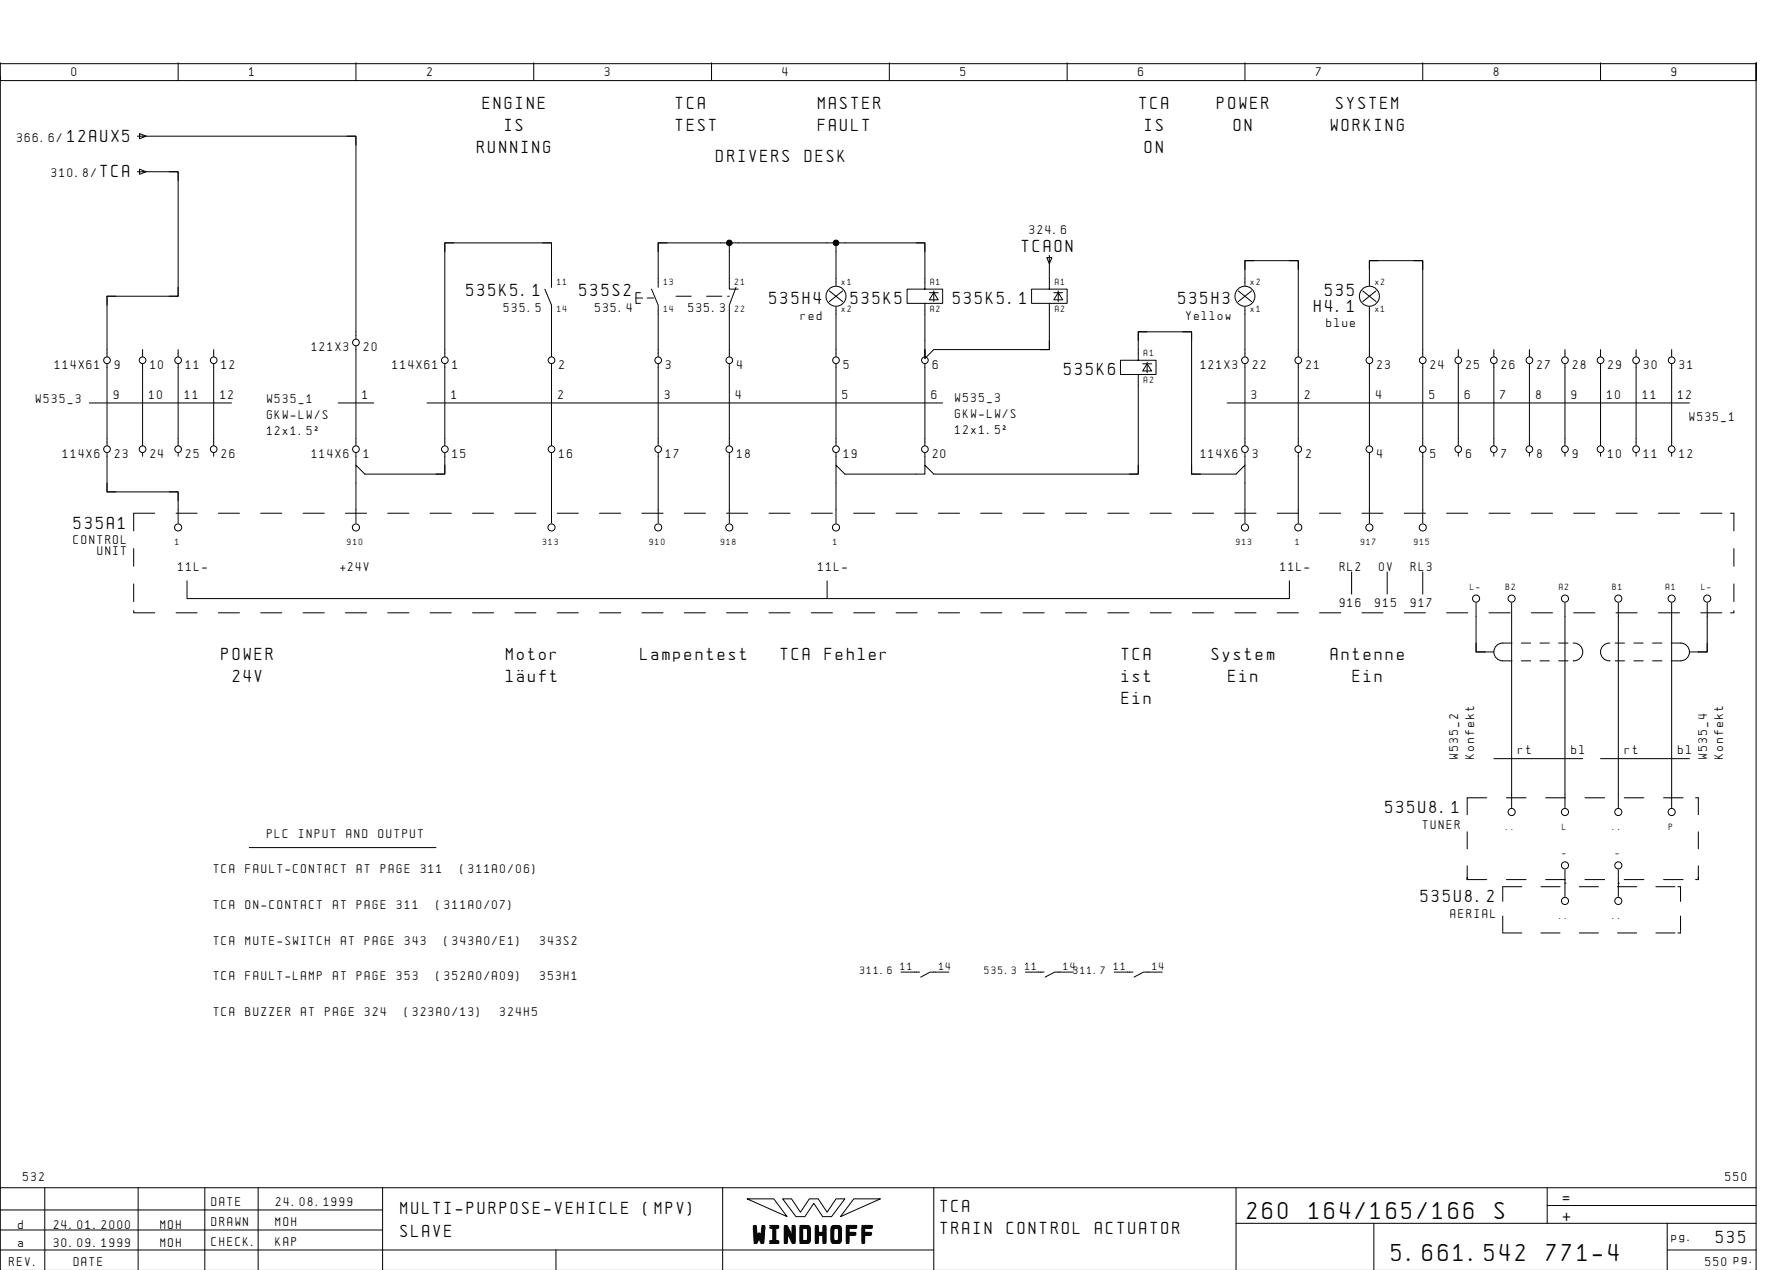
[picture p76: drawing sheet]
<svg xmlns="http://www.w3.org/2000/svg" width="399mm" height="286mm" viewBox="0 0 399 286" stroke-linecap="round" stroke-linejoin="round" font-family="sans-serif">
<defs><g id="words">
<g font-size="4.4">
<text x="280.6" y="274.1">260</text>
<text x="294.5" y="274.1">164/165/166</text>
<text x="336.3" y="274.1">S</text>
<text x="169.5" y="279.3">WINDHOFF</text>
<text x="313.1" y="283.6">5.661.542</text>
<text x="347.9" y="283.6">771-4</text>
</g>
<g font-size="3.1">
<text x="108.6" y="24.4">ENGINE</text>
<text x="113.6" y="29.4">IS</text>
<text x="152.1" y="24.4">TCA</text>
<text x="152.1" y="29.4">TEST</text>
<text x="184.1" y="24.4">MASTER</text>
<text x="184.1" y="29.4">FAULT</text>
<text x="256.3" y="24.4">TCA</text>
<text x="257.6" y="29.4">IS</text>
<text x="273.9" y="24.4">POWER</text>
<text x="277.6" y="29.4">ON</text>
<text x="299.4" y="29.4">WORKING</text>
<text x="300.6" y="24.4">SYSTEM</text>
<text x="15.1" y="31.9">12AUX5</text>
<text x="107.4" y="34.4">RUNNING</text>
<text x="257.6" y="34.4">ON</text>
<text x="22.6" y="39.9">TCA</text>
<text x="161.1" y="36.4">DRIVERS</text>
<text x="181.1" y="36.4">DESK</text>
<text x="229.9" y="56.6">TCAON</text>
<text x="104.9" y="66.6">535K5.1</text>
<text x="130.4" y="66.6">535S2</text>
<text x="173.1" y="68.4">535H4</text>
<text x="191.4" y="68.4">535K5</text>
<text x="214.4" y="68.4">535K5.1</text>
<text x="265.1" y="68.4">535H3</text>
<text x="295.6" y="70.1">H4.1</text>
<text x="298.1" y="66.6">535</text>
<text x="239.4" y="84.4">535K6</text>
<text x="16.6" y="118.9">535A1</text>
<text x="49.9" y="148.4">POWER</text>
<text x="113.9" y="148.4">Motor</text>
<text x="144.1" y="148.4">Lampentest</text>
<text x="175.6" y="148.4">TCA</text>
<text x="185.6" y="148.4">Fehler</text>
<text x="252.3" y="148.4">TCA</text>
<text x="272.6" y="148.4">System</text>
<text x="299.4" y="148.4">Antenne</text>
<text x="52.3" y="153.4">24V</text>
<text x="113.9" y="153.4">lÑuft</text>
<text x="252.3" y="153.4">ist</text>
<text x="276.3" y="153.4">Ein</text>
<text x="304.3" y="153.4">Ein</text>
<text x="252.3" y="158.4">Ein</text>
<text x="311.7" y="182.9">535U8.1</text>
<text x="319.7" y="202.9">535U8.2</text>
<text x="90.1" y="273.1">MULTI-PURPOSE-VEHICLE</text>
<text x="144.8" y="273.1">(MPV)</text>
<text x="211.6" y="272.6">TCA</text>
<text x="351.6" y="270.6">=</text>
<text x="351.6" y="274.6">+</text>
<text x="90.1" y="278.1">SLAVE</text>
<text x="211.6" y="277.6">TRAIN</text>
<text x="226.5" y="277.6">CONTROL</text>
<text x="246.4" y="277.6">ACTUATOR</text>
<text x="386.1" y="279.6">535</text>
</g>
<g font-size="2.3">
<text x="16.1" y="17.1">0</text>
<text x="56.1" y="17.1">1</text>
<text x="96.1" y="17.1">2</text>
<text x="136.1" y="17.1">3</text>
<text x="176.1" y="17.1">4</text>
<text x="216.1" y="17.1">5</text>
<text x="256.1" y="17.1">6</text>
<text x="296.1" y="17.1">7</text>
<text x="336.1" y="17.1">8</text>
<text x="376.1" y="17.1">9</text>
<text x="3.8" y="31.9">366.6/</text>
<text x="11.6" y="39.9">310.8/</text>
<text x="231.6" y="52.5">324.6</text>
<text x="113.4" y="70.1">535.5</text>
<text x="133.9" y="70.1">535.4</text>
<text x="154.9" y="70.1">535.3</text>
<text x="180.2" y="71.9">red</text>
<text x="266.8" y="71.9">Yellow</text>
<text x="298.4" y="73.6">blue</text>
<text x="12.3" y="82.9">114X61</text>
<text x="25.8" y="82.9">9</text>
<text x="33.8" y="82.9">10</text>
<text x="41.8" y="82.9">11</text>
<text x="49.8" y="82.9">12</text>
<text x="70.1" y="78.9">121X3</text>
<text x="81.8" y="78.9">20</text>
<text x="88.3" y="82.9">114X61</text>
<text x="101.8" y="82.9">1</text>
<text x="125.8" y="82.9">2</text>
<text x="149.8" y="82.9">3</text>
<text x="165.8" y="82.9">4</text>
<text x="189.8" y="82.9">5</text>
<text x="209.8" y="82.9">6</text>
<text x="270.1" y="82.9">121X3</text>
<text x="281.8" y="82.9">22</text>
<text x="293.8" y="82.9">21</text>
<text x="309.8" y="82.9">23</text>
<text x="321.8" y="82.9">24</text>
<text x="329.8" y="82.9">25</text>
<text x="337.8" y="82.9">26</text>
<text x="345.8" y="82.9">27</text>
<text x="353.8" y="82.9">28</text>
<text x="361.8" y="82.9">29</text>
<text x="369.8" y="82.9">30</text>
<text x="377.8" y="82.9">31</text>
<text x="25.6" y="89.6">9</text>
<text x="33.6" y="89.6">10</text>
<text x="41.6" y="89.6">11</text>
<text x="49.6" y="89.6">12</text>
<text x="81.6" y="89.6">1</text>
<text x="101.6" y="89.6">1</text>
<text x="125.6" y="89.6">2</text>
<text x="149.6" y="89.6">3</text>
<text x="165.6" y="89.6">4</text>
<text x="189.6" y="89.6">5</text>
<text x="209.6" y="89.6">6</text>
<text x="281.6" y="89.6">3</text>
<text x="293.6" y="89.6">2</text>
<text x="309.6" y="89.6">4</text>
<text x="321.6" y="89.6">5</text>
<text x="329.6" y="89.6">6</text>
<text x="337.6" y="89.6">7</text>
<text x="345.6" y="89.6">8</text>
<text x="353.6" y="89.6">9</text>
<text x="361.6" y="89.6">10</text>
<text x="369.6" y="89.6">11</text>
<text x="377.6" y="89.6">12</text>
<text x="8.1" y="90.6">W535_3</text>
<text x="60.1" y="90.6">W535_1</text>
<text x="60.1" y="94.2">GKW-LW/S</text>
<text x="214.9" y="90.4">W535_3</text>
<text x="214.9" y="94">GKW-LW/S</text>
<text x="380.1" y="94.6">W535_1</text>
<text x="60.1" y="97.8">12x1.5˝</text>
<text x="214.9" y="97.6">12x1.5˝</text>
<text x="14.1" y="102.9">114X6</text>
<text x="25.8" y="102.9">23</text>
<text x="33.8" y="102.9">24</text>
<text x="41.8" y="102.9">25</text>
<text x="49.8" y="102.9">26</text>
<text x="70.1" y="102.9">114X6</text>
<text x="81.8" y="102.9">1</text>
<text x="101.8" y="102.9">15</text>
<text x="125.8" y="102.9">16</text>
<text x="149.8" y="102.9">17</text>
<text x="165.8" y="102.9">18</text>
<text x="189.8" y="102.9">19</text>
<text x="209.8" y="102.9">20</text>
<text x="270.1" y="102.9">114X6</text>
<text x="281.8" y="102.9">3</text>
<text x="293.8" y="102.9">2</text>
<text x="309.8" y="102.9">4</text>
<text x="321.8" y="102.9">5</text>
<text x="329.8" y="102.9">6</text>
<text x="337.8" y="102.9">7</text>
<text x="345.8" y="102.9">8</text>
<text x="353.8" y="102.9">9</text>
<text x="361.8" y="102.9">10</text>
<text x="369.8" y="102.9">11</text>
<text x="377.8" y="102.9">12</text>
<text x="16.5" y="122.4">CONTROL</text>
<text x="21.9" y="124.9">UNIT</text>
<text x="40.1" y="128.4">11L-</text>
<text x="76.5" y="128.4">+24V</text>
<text x="184.1" y="128.4">11L-</text>
<text x="288.1" y="128.4">11L-</text>
<text x="301.4" y="128.4">RL2</text>
<text x="310.3" y="128.4">0V</text>
<text x="317.4" y="128.4">RL3</text>
<text x="301.4" y="136.4">916</text>
<text x="309.4" y="136.4">915</text>
<text x="317.4" y="136.4">917</text>
<text x="328.1" y="170.6" transform="rotate(-90 328.1 170.6)">W535_2</text>
<text x="331.7" y="170.6" transform="rotate(-90 331.7 170.6)">Konfekt</text>
<text x="341.6" y="169.6">rt</text>
<text x="353.6" y="169.6">bl</text>
<text x="365.6" y="169.6">rt</text>
<text x="377.6" y="169.6">bl</text>
<text x="384.1" y="170.6" transform="rotate(-90 384.1 170.6)">W535_4</text>
<text x="387.7" y="170.6" transform="rotate(-90 387.7 170.6)">Konfekt</text>
<text x="60.1" y="188.4">PLC</text>
<text x="67.2" y="188.4">INPUT</text>
<text x="78" y="188.4">AND</text>
<text x="85.1" y="188.4">OUTPUT</text>
<text x="320.1" y="186.4">TUNER</text>
<text x="48.1" y="196.4">TCA</text>
<text x="55.2" y="196.4">FAULT-CONTACT</text>
<text x="80.3" y="196.4">AT</text>
<text x="85.7" y="196.4">PAGE</text>
<text x="94.6" y="196.4">311</text>
<text x="103.6" y="196.4">(311A0/06)</text>
<text x="48.1" y="204.4">TCA</text>
<text x="55.2" y="204.4">ON-CONTACT</text>
<text x="74.9" y="204.4">AT</text>
<text x="80.3" y="204.4">PAGE</text>
<text x="89.3" y="204.4">311</text>
<text x="98.2" y="204.4">(311A0/07)</text>
<text x="326.3" y="206.4">AERIAL</text>
<text x="48.1" y="212.4">TCA</text>
<text x="55.2" y="212.4">MUTE-SWITCH</text>
<text x="76.7" y="212.4">AT</text>
<text x="82.1" y="212.4">PAGE</text>
<text x="91.1" y="212.4">343</text>
<text x="100" y="212.4">(343A0/E1)</text>
<text x="121.5" y="212.4">343S2</text>
<text x="48.1" y="220.4">TCA</text>
<text x="55.2" y="220.4">FAULT-LAMP</text>
<text x="74.9" y="220.4">AT</text>
<text x="80.3" y="220.4">PAGE</text>
<text x="89.3" y="220.4">353</text>
<text x="98.2" y="220.4">(352A0/A09)</text>
<text x="121.5" y="220.4">353H1</text>
<text x="48.1" y="228.4">TCA</text>
<text x="55.2" y="228.4">BUZZER</text>
<text x="67.8" y="228.4">AT</text>
<text x="73.1" y="228.4">PAGE</text>
<text x="82.1" y="228.4">324</text>
<text x="91.1" y="228.4">(323A0/13)</text>
<text x="112.6" y="228.4">324H5</text>
<text x="5.2" y="265.6">532</text>
<text x="388.2" y="265.6">550</text>
<text x="47.6" y="271.1">DATE</text>
<text x="47.6" y="275.6">DRAWN</text>
<text x="62" y="275.6">MOH</text>
<text x="62.1" y="271.1">24.08.1999</text>
<text x="4.1" y="276.4">d</text>
<text x="4.1" y="280.4">a</text>
<text x="12.1" y="276.4">24.01.2000</text>
<text x="12.1" y="280.4">30.09.1999</text>
<text x="36.1" y="276.4">MOH</text>
<text x="36.1" y="280.4">MOH</text>
<text x="47.6" y="280.1">CHECK.</text>
<text x="62" y="280.1">KAP</text>
<text x="376.1" y="279.1">pg.</text>
<text x="2.1" y="284.6">REV.</text>
<text x="16.6" y="284.6">DATE</text>
<text x="383.7" y="284.6">550 pg.</text>
</g>
<g font-size="1.9">
<text x="193.5" y="219.1">311.6</text>
<text x="202.6" y="218.1">11</text>
<text x="211.3" y="218.1">14</text>
<text x="221.5" y="219.1">535.3</text>
<text x="230.6" y="218.1">11</text>
<text x="239.3" y="218.1">14</text>
<text x="241.5" y="219.1">311.7</text>
<text x="250.6" y="218.1">11</text>
<text x="259.3" y="218.1">14</text>
</g>
<g font-size="1.6">
<text x="125.4" y="64.1">11</text>
<text x="149.4" y="64.1">13</text>
<text x="165.3" y="64.1">21</text>
<text x="189.3" y="64.1">x1</text>
<text x="209.3" y="64.1">A1</text>
<text x="237.4" y="64.1">A1</text>
<text x="281.3" y="64.1">x2</text>
<text x="309.3" y="64.1">x2</text>
<text x="125.4" y="70.1">14</text>
<text x="149.4" y="70.1">14</text>
<text x="165.3" y="70.1">22</text>
<text x="189.3" y="70.1">x2</text>
<text x="209.3" y="70.1">A2</text>
<text x="237.4" y="70.1">A2</text>
<text x="281.3" y="70.1">x1</text>
<text x="309.3" y="70.1">x1</text>
<text x="257.3" y="80.1">A1</text>
<text x="257.3" y="86.1">A2</text>
<text x="39.4" y="122.6">1</text>
<text x="78.1" y="122.6">910</text>
<text x="122.1" y="122.6">313</text>
<text x="146.1" y="122.6">910</text>
<text x="162.1" y="122.6">918</text>
<text x="187.4" y="122.6">1</text>
<text x="278.1" y="122.6">913</text>
<text x="291.4" y="122.6">1</text>
<text x="306.1" y="122.6">917</text>
<text x="318.1" y="122.6">915</text>
<text x="330.8" y="132.6">L-</text>
<text x="338.8" y="132.6">B2</text>
<text x="350.8" y="132.6">A2</text>
<text x="362.8" y="132.6">B1</text>
<text x="374.8" y="132.6">A1</text>
<text x="382.8" y="132.6">L-</text>
<text x="338.8" y="186.6">..</text>
<text x="351.4" y="186.6">L</text>
<text x="362.8" y="186.6">..</text>
<text x="375.4" y="186.6">P</text>
<text x="351.4" y="192.6">-</text>
<text x="363.4" y="192.6">-</text>
<text x="350.8" y="206.6">..</text>
<text x="362.8" y="206.6">..</text>
</g>
</g></defs>
<g fill="none" stroke="#000" stroke-width=".22">
<path d="M.1 14.1v4h395v-4v271.6M.1 17.1v250M.1 14.3h395M40.1 14.1v4M80.1 14.1v4M120.1 14.1v4M160.1 14.1v4M200.1 14.1v4M240.1 14.1v4M280.1 14.1v4M320.1 14.1v4M360.1 14.1v4"/>
<path d="M30.9 30.6h1.9M30.9 38.6h1.9M31.4 30l1.5 .6-1.5 .6zM31.4 38l1.5 .6-1.5 .6zM32.1 38.6h8v28h-16v13.6M32.1 30.6h48v45.6M38.1 38.6h2v2M78.1 30.6h2v2M102.1 54.6h-2v2M122.1 54.6h2v2M150.1 54.6h-2v2M164.1 54.6v10.4h2"/>
<path d="M188.1 54.6v9.6M206.1 54.6h2v2M235.5 57.9h1.1l-.5 1.4zM236.1 57.5v7.5h-4v3.2h8v-3.2h-4M282.1 58.6h-2v2M290.1 58.6h2v2M310.1 58.6h-2v2M318.1 58.6h2v2M26.1 66.6h-2v2M32.1 78.6v1.6M40.1 78.6v1.6M40.1 64.6v2h-2"/>
<path d="M48.1 78.6v1.6M80.1 77.8v22.4M122.6 65l1.5 3.6v11.6M124.1 64.6v-10h-24v25.6M143.1 67h1.5M144.1 65.8h-1v2.4h1M145.6 67h1.5M146.6 65l1.5 3.6v11.6M148.1 64.6v-10h60v10.4h-4v3.2h8v-3.2h-4M152.1 66.6h3.4M158.9 66.6h3.5M163.7 66.6h.4"/>
<path d="M165.6 64.6l-1.5 4v11.6M186.6 65.4l3 2.4M188.1 69v11.2M189.6 65.4l-3 2.4M208.1 68.2v12.4l2-2h26v-10.4M208.1 78.6v2M209.1 65.8h2M210.1 65.8l1 1.6h-2zM210.1 65.4v2.4M236.1 76.6v2h-2M237.1 65.8h2M238.1 65.8l1 1.6h-2z"/>
<path d="M238.1 65.4v2.4M258.1 74.6h-2v2M266.1 74.6h2v2M278.6 65.4l3 2.4M280.1 64.2v-5.6h12v21.6M280.1 69v11.2M281.6 65.4l-3 2.4M306.6 65.4l3 2.4M308.1 64.2v-5.6h12v21.6M308.1 69v11.2M309.6 65.4l-3 2.4M328.1 78.6v1.6"/>
<path d="M336.1 78.6v1.6M344.1 78.6v1.6M352.1 78.6v1.6M360.1 78.6v1.6M368.1 78.6v1.6M376.1 78.6v1.6M20.1 90.6h32M24.1 81.8v18.4M32.1 81.8v18.4M40.1 81.8v18.4M48.1 81.8v18.4M76.1 90.6h8"/>
<path d="M96.1 90.6h116M100.1 81.8v18.4M124.1 81.8v18.4M148.1 81.8v18.4M164.1 81.8v18.4M188.1 81.8v18.4M208.1 81.8v18.4M256.1 81h4v3.2h-8v-3.2h4v-6.4h12v32h10l2-2v13M256.1 84.2v22.4h-46l-2-2v2h-18l-2-2v13M257.1 81.8h2M258.1 81.8l1 1.6h-2zM258.1 81.4v2.4"/>
<path d="M276.1 90.6h104M280.1 81.8v18.4M292.1 81.8v18.4M308.1 81.8v18.4M320.1 81.8v18.4M328.1 81.8v18.4M336.1 81.8v18.4M344.1 81.8v18.4M352.1 81.8v18.4M360.1 81.8v18.4M368.1 81.8v18.4M376.1 81.8v18.4"/>
<path d="M24.1 101.8v8.8h16v7M24.1 108.6v2h2M32.1 101.8v.8M34.8 115.4h-4.7v4M38.1 110.6h2v2M39.6 115.4h4.7M40.1 101.8v.8M48.1 101.8v.8M49.1 115.4h4.8M58.6 115.4h4.8M68.2 115.4h4.7M77.7 115.4h4.8"/>
<path d="M80.1 101.8v2.8M87.2 115.4h4.8M96.7 115.4h4.8M100.1 101.8v4.8h-18l-2-2v13M100.1 104.6v2h-2M106.3 115.4h4.7M115.8 115.4h4.8M124.1 101.8v15.8M125.4 115.4h4.7M134.9 115.4h4.7M144.4 115.4h4.8M148.1 101.8v15.8"/>
<path d="M153.9 115.4h4.8M163.5 115.4h4.7M164.1 101.8v15.8M173 115.4h4.7M182.5 115.4h4.8M188.1 101.8v2.8M192.1 115.4h4.7M201.6 115.4h4.7M208.1 101.8v2.8M211.1 115.4h4.8M220.6 115.4h4.8M230.2 115.4h4.7"/>
<path d="M239.7 115.4h4.7M249.2 115.4h4.8M256.1 104.6v2h-2M258.8 115.4h4.7M268.1 104.6v2h2M268.3 115.4h4.7M277.8 115.4h4.8M280.1 101.8v2.8M287.3 115.4h4.8M292.1 101.8v15.8M296.9 115.4h4.7M306.4 115.4h4.7"/>
<path d="M308.1 101.8v15.8M315.9 115.4h4.8M320.1 101.8v15.8M325.5 115.4h4.7M328.1 101.8v.8M335 115.4h4.8M336.1 101.8v.8M344.1 101.8v.8M344.5 115.4h4.8M352.1 101.8v.8M354 115.4h4.8M360.1 101.8v.8"/>
<path d="M363.6 115.4h4.7M368.1 101.8v.8M373.1 115.4h4.8M376.1 101.8v.8M382.6 115.4h4.8M389.3 115.4h.8v4M30.1 137.3v.5h4.7M30.1 123.4v3.9M30.1 131.3v4M39.6 137.8h4.7M42.1 130.6v4h144v-4M49.1 137.8h4.8"/>
<path d="M58.6 137.8h4.8M68.2 137.8h4.7M77.7 137.8h4.8M87.2 137.8h4.8M96.7 137.8h4.8M106.3 137.8h4.7M115.8 137.8h4.8M125.4 137.8h4.7M134.9 137.8h4.7M144.4 137.8h4.8M153.9 137.8h4.8M163.5 137.8h4.7"/>
<path d="M173 137.8h4.7M182.5 137.8h4.8M192.1 137.8h4.7M201.6 137.8h4.7M211.1 137.8h4.8M220.6 137.8h4.8M230.2 137.8h4.7M239.7 137.8h4.7M249.2 137.8h4.8M258.8 137.8h4.7M268.3 137.8h4.7M277.8 137.8h4.8"/>
<path d="M287.3 137.8h4.8M290.1 130.6v4h-104M296.9 137.8h4.7M304.1 128.6v5M306.4 137.8h4.7M312.1 128.6v5M315.9 137.8h4.8M320.1 128.6v5M325.5 137.8h4.7M332.1 135.6v11h4M335 137.8h4.8M340.1 135.6v46"/>
<path d="M344.5 137.8h4.8M352.1 135.6v46M354 137.8h4.8M363.6 137.8h4.7M364.1 135.6v46M373.1 137.8h4.8M376.1 135.6v46M382.6 137.8h4.8M384.1 135.6v11h-2M390.1 137.3v.5h-.8M390.1 123.4v3.9M390.1 131.3v4"/>
<path d="M332.1 144.6v2h2M340.2 144.6a3.7 3.7 0 0 0-3.5 .6 2 2 0 0 0-.5 2.2 2 2 0 0 0 1.9 1.2h2.1M342.2 148.6h2.1M342.2 144.6h2.1M346.4 148.6h2.2M346.4 144.6h2.2M350.7 148.6h2M350.7 144.6h2M353.9 144.6a2.01 2.01 0 0 1 2.2 2 2.01 2.01 0 0 1-2.2 2M362.2 144.6a2 2 0 0 0-2.1 2 2 2 0 0 0 2.1 2M363.4 148.6h2.1M363.4 144.6h2.1"/>
<path d="M367.6 148.6h2.1M367.6 144.6h2.1M371.8 148.6h2.1M371.8 144.6h2.1M376 144.6a3.7 3.7 0 0 1 3.5 .6 2 2 0 0 1 .4 2.2 2 2 0 0 1-1.8 1.2h-2.1M380.1 146.6h2M384.1 144.6v2h-2M334.5 179.4h-4.4v3.8M336.1 170.6h20M338.9 179.4h4.4M347.7 179.4h4.5M356.6 179.4h4.4"/>
<path d="M360.1 170.6h20M365.4 179.4h4.4M374.2 179.4h4.5M381.5 179.4h.6v3.8M56.1 190.6h42M330.1 194.7v3.1v-.4M330.1 187.1v3.8M330.1 197.8h4.4M338.9 197.8h4.4M342.4 199.4h-4.3v3.3M346.7 199.4h4.3M347.7 197.8h4.5"/>
<path d="M352.1 195.6v6M352.1 198.6h.1M355.3 199.4h4.3M356.6 197.8h4.4M363.9 199.4h4.3M364.1 195.6v6M364.1 198.6h.1M365.4 197.8h4.4M372.5 199.4h4.3M374.2 197.8h4.5M377.5 199.4h.6v3.3M381.5 197.8h.6"/>
<path d="M382.1 187.1v3.8M382.1 194.7v3.1v-.4M202.7 218.6h4.2M213.5 218.6h-4.2l-2.2 1.1M230.7 218.6h4.2M241.5 218.6h-4.2l-2.2 1.1M250.7 218.6h4.2M261.5 218.6h-4.2l-2.2 1.1M338.1 209.5v.3h4.3M338.1 206v3.3M346.7 209.8h4.3M355.3 209.8h4.3"/>
<path d="M363.9 209.8h4.3M372.5 209.8h4.3M378.1 209.5v.3h-.6M378.1 206v3.3M10.1 267.1v18.5M31.1 267.1v18.5M46.1 267.1v18.6M58.1 267.1v18.6M86.1 272.1h-86M86.1 276.6h-86M86.1 267.1v18.6M162.6 267.1v18.6"/>
<path d="M168.1 269.6h6l3 4zM176.1 269.6h2l2 3 2-3h2l2 3 2-3h2l-3 4h-2l-2-3-2 3h-2zM192.1 269.6h6l-9 4zM210.1 267.1v18.6M278.1 275.1h117M278.1 267.1v18.6M309.1 275.1v10.6M348.1 271.1h47M348.1 267.1v8M375.1 275.1v10.6M395.1 267.1h-395v18.6M125.1 281.1v4.6"/>
<path d="M210.1 281.1h-210M375.1 281.1h20"/>
<circle cx="80.1" cy="77" r=".75"/>
<circle cx="188.1" cy="66.6" r="2.25"/>
<circle cx="280.1" cy="66.6" r="2.25"/>
<circle cx="308.1" cy="66.6" r="2.25"/>
<circle cx="24.1" cy="81" r=".75"/>
<circle cx="32.1" cy="81" r=".75"/>
<circle cx="40.1" cy="81" r=".75"/>
<circle cx="48.1" cy="81" r=".75"/>
<circle cx="100.1" cy="81" r=".75"/>
<circle cx="124.1" cy="81" r=".75"/>
<circle cx="148.1" cy="81" r=".75"/>
<circle cx="164.1" cy="81" r=".75"/>
<circle cx="188.1" cy="81" r=".75"/>
<circle cx="208.1" cy="81" r=".75"/>
<circle cx="280.1" cy="81" r=".75"/>
<circle cx="292.1" cy="81" r=".75"/>
<circle cx="308.1" cy="81" r=".75"/>
<circle cx="320.1" cy="81" r=".75"/>
<circle cx="328.1" cy="81" r=".75"/>
<circle cx="336.1" cy="81" r=".75"/>
<circle cx="344.1" cy="81" r=".75"/>
<circle cx="352.1" cy="81" r=".75"/>
<circle cx="360.1" cy="81" r=".75"/>
<circle cx="368.1" cy="81" r=".75"/>
<circle cx="376.1" cy="81" r=".75"/>
<circle cx="24.1" cy="101" r=".75"/>
<circle cx="32.1" cy="101" r=".75"/>
<circle cx="40.1" cy="101" r=".75"/>
<circle cx="40.1" cy="118.6" r=".8"/>
<circle cx="48.1" cy="101" r=".75"/>
<circle cx="80.1" cy="101" r=".75"/>
<circle cx="80.1" cy="118.6" r=".8"/>
<circle cx="100.1" cy="101" r=".75"/>
<circle cx="124.1" cy="118.6" r=".8"/>
<circle cx="124.1" cy="101" r=".75"/>
<circle cx="148.1" cy="101" r=".75"/>
<circle cx="148.1" cy="118.6" r=".8"/>
<circle cx="164.1" cy="101" r=".75"/>
<circle cx="164.1" cy="118.6" r=".8"/>
<circle cx="188.1" cy="118.6" r=".8"/>
<circle cx="188.1" cy="101" r=".75"/>
<circle cx="208.1" cy="101" r=".75"/>
<circle cx="280.1" cy="101" r=".75"/>
<circle cx="280.1" cy="118.6" r=".8"/>
<circle cx="292.1" cy="101" r=".75"/>
<circle cx="292.1" cy="118.6" r=".8"/>
<circle cx="308.1" cy="101" r=".75"/>
<circle cx="308.1" cy="118.6" r=".8"/>
<circle cx="320.1" cy="101" r=".75"/>
<circle cx="320.1" cy="118.6" r=".8"/>
<circle cx="328.1" cy="101" r=".75"/>
<circle cx="336.1" cy="101" r=".75"/>
<circle cx="344.1" cy="101" r=".75"/>
<circle cx="352.1" cy="101" r=".75"/>
<circle cx="360.1" cy="101" r=".75"/>
<circle cx="368.1" cy="101" r=".75"/>
<circle cx="376.1" cy="101" r=".75"/>
<circle cx="332.1" cy="134.6" r=".8"/>
<circle cx="340.1" cy="134.6" r=".8"/>
<circle cx="352.1" cy="134.6" r=".8"/>
<circle cx="364.1" cy="134.6" r=".8"/>
<circle cx="376.1" cy="134.6" r=".8"/>
<circle cx="384.1" cy="134.6" r=".8"/>
<circle cx="340.1" cy="182.6" r=".8"/>
<circle cx="352.1" cy="182.6" r=".8"/>
<circle cx="352.1" cy="194.6" r=".8"/>
<circle cx="364.1" cy="182.6" r=".8"/>
<circle cx="364.1" cy="194.6" r=".8"/>
<circle cx="376.1" cy="182.6" r=".8"/>
<circle cx="352.1" cy="202.6" r=".8"/>
<circle cx="364.1" cy="202.6" r=".8"/>
</g>
<g fill="#000" stroke="#000" stroke-width=".22">
<circle cx="164.1" cy="54.6" r=".63"/>
<circle cx="188.1" cy="54.6" r=".63"/>
</g>
<use href="#words"/>
</svg>
